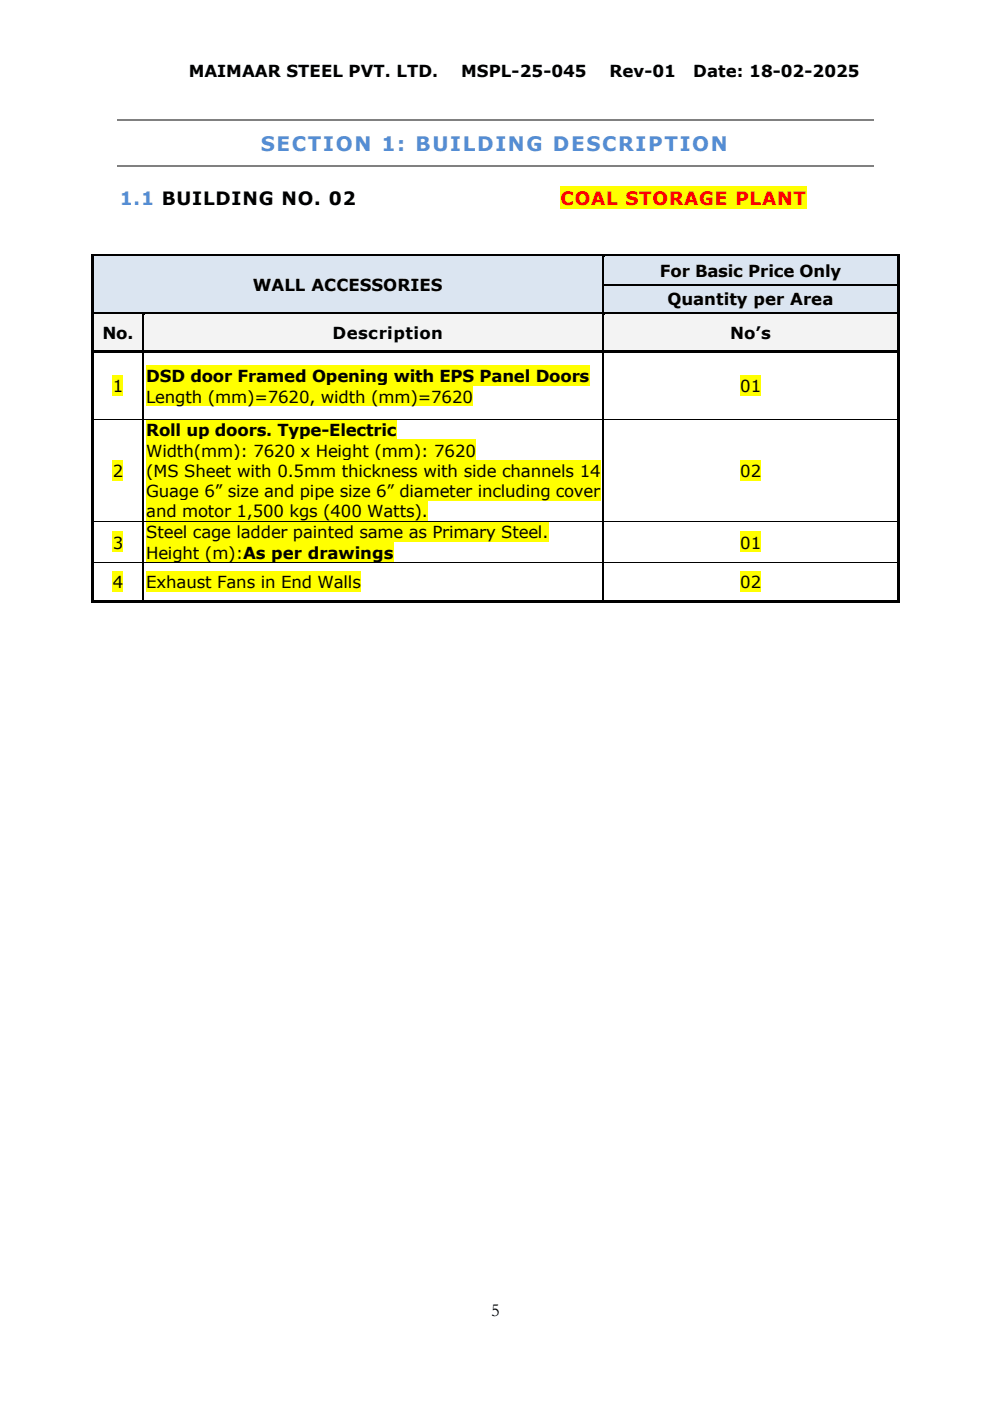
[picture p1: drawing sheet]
<svg xmlns="http://www.w3.org/2000/svg" width="210mm" height="297mm" viewBox="0 0 210 297" stroke-linecap="round" stroke-linejoin="round" font-family="sans-serif">
<defs><g id="words">
<text font-size="4.2" fill="#548dd4" x="55.3" y="32.1">SECTION 1: BUILDING DESCRIPTION</text>
<text font-size="3.9" fill="#548dd4" x="25.4" y="43.4">1.1 BUILDING NO. 02</text>
<text font-size="3.9" fill="#f00" x="118.8" y="43.4">COAL STORAGE PLANT</text>
<text font-size="3.9" x="104.1" y="278.9">5</text>
<g font-size="3.5">
<text x="40" y="16.3">MAIMAAR STEEL PVT. LTD.</text>
<text x="97.8" y="16.3">MSPL-25-045</text>
<text x="129.2" y="16.3">Rev-01</text>
<text x="146.9" y="16.3">Date: 18-02-2025</text>
<text x="139.9" y="58.7">For Basic Price Only</text>
<text x="53.6" y="61.7">WALL ACCESSORIES</text>
<text x="141.5" y="64.7">Quantity per Area</text>
<text x="21.7" y="71.8">No.</text>
<text x="70.5" y="71.8">Description</text>
<text x="154.8" y="71.8">No’s</text>
<text x="23.9" y="83.1">1</text>
<text x="31" y="81">DSD door Framed Opening with EPS Panel Doors</text>
<text x="156.9" y="83.1">01</text>
<text x="31" y="85.3">Length (mm)=7620, width (mm)=7620</text>
<text x="31" y="92.5">Roll up doors. Type-Electric</text>
<text x="23.9" y="101.1">2</text>
<text x="31" y="96.8">Width(mm): 7620 x Height (mm): 7620</text>
<text x="31" y="101.1">(MS Sheet with 0.5mm thickness with side channels 14</text>
<text x="156.9" y="101.1">02</text>
<text x="31" y="105.4">Guage 6” size and pipe size 6” diameter including cover</text>
<text x="31" y="109.7">and motor 1,500 kgs (400 Watts).</text>
<text x="23.9" y="116.3">3</text>
<text x="31" y="114.1">Steel cage ladder painted same as Primary Steel.</text>
<text x="31" y="118.4">Height (m):As per drawings</text>
<text x="156.9" y="116.3">01</text>
<text x="23.9" y="124.6">4</text>
<text x="31" y="124.6">Exhaust Fans in End Walls</text>
<text x="156.9" y="124.6">02</text>
</g>
</g></defs>
<path d="M24.9 25.5h160.3M24.9 35.2h160.3" fill="none" stroke="#808080" stroke-width=".25"/>
<path d="M118.8 39.5h52.3v4.7h-52.3z" fill-rule="evenodd" fill="#ff0"/>
<g fill="#dbe5f1">
<path d="M20 54.4h107.7v11.8h-107.7z" fill-rule="evenodd"/>
<path d="M20.3 58.1h106.9v4.3h-106.9z" fill-rule="evenodd"/>
<path d="M128 54.4h62.1v5.8h-62.1z" fill-rule="evenodd"/>
<path d="M128.5 55.2h61.3v4.2h-61.3z" fill-rule="evenodd"/>
</g>
<g fill="#000">
<path d="M19.4 53.9h.5v.5h-.5z" fill-rule="evenodd"/>
<path d="M19.4 53.9h.5v.5h-.5z" fill-rule="evenodd"/>
<path d="M19.9 53.9h107.8v.5h-107.8z" fill-rule="evenodd"/>
</g>
<path d="M19.9 54.4h107.8" fill="none" stroke="#dbe5f1" stroke-width=".21"/>
<path d="M128 54.4h.3z" fill-rule="evenodd" fill="#dbe5f1"/>
<g fill="#000">
<path d="M127.7 54.4h.3z" fill-rule="evenodd"/>
<path d="M127.7 53.9h.6v.5h-.6z" fill-rule="evenodd"/>
<path d="M128.3 53.9h61.8v.5h-61.8z" fill-rule="evenodd"/>
<path d="M190.1 53.9h.5v.5h-.5z" fill-rule="evenodd"/>
<path d="M190.1 53.9h.5v.5h-.5z" fill-rule="evenodd"/>
<path d="M19.4 54.4h.5v5.8h-.5z" fill-rule="evenodd"/>
<path d="M190.1 54.4h.5v5.8h-.5z" fill-rule="evenodd"/>
</g>
<path d="M128.3 54.4h61.8" fill="none" stroke="#dbe5f1" stroke-width=".21"/>
<path d="M127.9 54.4v5.8" fill="none" stroke="#000" stroke-width=".25"/>
<g fill="#dbe5f1">
<path d="M128 60.5h62.1v5.7h-62.1z" fill-rule="evenodd"/>
<path d="M128.5 61.2h61.3v4.3h-61.3z" fill-rule="evenodd"/>
</g>
<g fill="#000">
<path d="M19.4 60.2h.5v.3h-.5z" fill-rule="evenodd"/>
<path d="M19.4 60.5h.5v5.7h-.5z" fill-rule="evenodd"/>
<path d="M127.7 60.2h.3v.3h-.3z" fill-rule="evenodd"/>
<path d="M190.1 60.2h.5v.3h-.5z" fill-rule="evenodd"/>
<path d="M190.1 60.5h.5v5.7h-.5z" fill-rule="evenodd"/>
</g>
<path d="M127.9 60.5v5.7M128 60.3h62.1" fill="none" stroke="#000" stroke-width=".25"/>
<g fill="#f3f3f3">
<path d="M20 66.7h10.2v7.5h-10.2z" fill-rule="evenodd"/>
<path d="M20.3 68.3h9.4v4.3h-9.4z" fill-rule="evenodd"/>
<path d="M30.5 66.7h97.3v7.5h-97.3z" fill-rule="evenodd"/>
<path d="M31 68.3h96.2v4.3h-96.2z" fill-rule="evenodd"/>
<path d="M128 66.7h62.1v7.5h-62.1z" fill-rule="evenodd"/>
<path d="M128.5 68.3h61.3v4.3h-61.3z" fill-rule="evenodd"/>
</g>
<g fill="#000">
<path d="M19.4 66.2h.5v.5h-.5z" fill-rule="evenodd"/>
<path d="M19.9 66.2h10.3v.5h-10.3z" fill-rule="evenodd"/>
</g>
<path d="M19.9 66.7h10.3" fill="none" stroke="#f3f3f3" stroke-width=".21"/>
<path d="M30.4 66.7h.3z" fill-rule="evenodd" fill="#f3f3f3"/>
<g fill="#000">
<path d="M30.2 66.7h.2z" fill-rule="evenodd"/>
<path d="M30.2 66.2h.5v.5h-.5z" fill-rule="evenodd"/>
<path d="M30.7 66.2h97v.5h-97z" fill-rule="evenodd"/>
</g>
<path d="M30.7 66.7h97" fill="none" stroke="#f3f3f3" stroke-width=".21"/>
<path d="M128 66.7h.3z" fill-rule="evenodd" fill="#f3f3f3"/>
<g fill="#000">
<path d="M19.4 66.7h.5v7.5h-.5z" fill-rule="evenodd"/>
<path d="M127.7 66.7h.3z" fill-rule="evenodd"/>
<path d="M127.7 66.2h.6v.5h-.6z" fill-rule="evenodd"/>
<path d="M128.3 66.2h61.8v.5h-61.8z" fill-rule="evenodd"/>
<path d="M190.1 66.2h.5v.5h-.5z" fill-rule="evenodd"/>
<path d="M190.1 66.7h.5v7.5h-.5z" fill-rule="evenodd"/>
</g>
<path d="M128.3 66.7h61.8" fill="none" stroke="#f3f3f3" stroke-width=".21"/>
<path d="M30.3 66.7v7.5M127.9 66.7v7.5" fill="none" stroke="#000" stroke-width=".25"/>
<g fill="#ff0">
<path d="M23.9 79.6h2.2v4.3h-2.2z" fill-rule="evenodd"/>
<path d="M31 77.4h93.9v4.4h-93.9z" fill-rule="evenodd"/>
<path d="M31 81.8h69.2v4.2h-69.2z" fill-rule="evenodd"/>
<path d="M156.9 79.6h4.4v4.3h-4.4z" fill-rule="evenodd"/>
</g>
<g fill="#000">
<path d="M19.4 74.2h.5v.5h-.5z" fill-rule="evenodd"/>
<path d="M19.9 74.2h10.3v.5h-10.3z" fill-rule="evenodd"/>
<path d="M30.2 74.7h.2z" fill-rule="evenodd"/>
<path d="M30.2 74.2h.5v.5h-.5z" fill-rule="evenodd"/>
<path d="M30.7 74.2h97v.5h-97z" fill-rule="evenodd"/>
<path d="M127.7 74.7h.3z" fill-rule="evenodd"/>
<path d="M127.7 74.2h.6v.5h-.6z" fill-rule="evenodd"/>
<path d="M128.3 74.2h61.8v.5h-61.8z" fill-rule="evenodd"/>
<path d="M190.1 74.2h.5v.5h-.5z" fill-rule="evenodd"/>
<path d="M19.4 74.7h.5v14.1h-.5z" fill-rule="evenodd"/>
<path d="M190.1 74.7h.5v14.1h-.5z" fill-rule="evenodd"/>
</g>
<path d="M30.3 74.7v14.1M127.9 74.7v14.1" fill="none" stroke="#000" stroke-width=".25"/>
<g fill="#ff0">
<path d="M23.9 97.5h2.2v4.3h-2.2z" fill-rule="evenodd"/>
<path d="M31 88.9h53v4.3h-53z" fill-rule="evenodd"/>
<path d="M31 93.2h69.9v4.3h-69.9z" fill-rule="evenodd"/>
<path d="M31 97.5h96.3v4.3h-96.3z" fill-rule="evenodd"/>
<path d="M31 101.8h96.3v4.3h-96.3z" fill-rule="evenodd"/>
<path d="M31 106.1h59.7v4.3h-59.7z" fill-rule="evenodd"/>
<path d="M156.9 97.5h4.4v4.3h-4.4z" fill-rule="evenodd"/>
</g>
<g fill="#000">
<path d="M19.4 88.8h.5v.1h-.5z" fill-rule="evenodd"/>
<path d="M30.2 88.8h.2v.1h-.2z" fill-rule="evenodd"/>
<path d="M127.7 88.8h.3v.1h-.3z" fill-rule="evenodd"/>
<path d="M190.1 88.8h.5v.1h-.5z" fill-rule="evenodd"/>
<path d="M19.4 89h.5v21.4h-.5z" fill-rule="evenodd"/>
<path d="M190.1 89h.5v21.4h-.5z" fill-rule="evenodd"/>
</g>
<path d="M19.9 88.9h10.3M30.4 88.9h97.3M128 88.9h62.1" fill="none" stroke="#000" stroke-width=".21"/>
<path d="M30.3 89v21.4M127.9 89v21.4" fill="none" stroke="#000" stroke-width=".25"/>
<g fill="#ff0">
<path d="M23.9 112.7h2.2v4.3h-2.2z" fill-rule="evenodd"/>
<path d="M31 110.5h85.2v4.4h-85.2z" fill-rule="evenodd"/>
<path d="M31 114.9h52.4v4.2h-52.4z" fill-rule="evenodd"/>
<path d="M156.9 112.7h4.4v4.3h-4.4z" fill-rule="evenodd"/>
</g>
<g fill="#000">
<path d="M19.4 110.4h.5v.1h-.5z" fill-rule="evenodd"/>
<path d="M19.4 110.5h.5v8.6h-.5z" fill-rule="evenodd"/>
<path d="M30.2 110.4h.2v.1h-.2z" fill-rule="evenodd"/>
<path d="M127.7 110.4h.3v.1h-.3z" fill-rule="evenodd"/>
<path d="M190.1 110.4h.5v.1h-.5z" fill-rule="evenodd"/>
<path d="M190.1 110.5h.5v8.6h-.5z" fill-rule="evenodd"/>
</g>
<path d="M19.9 110.5h10.3M30.4 110.5h97.3M128 110.5h62.1" fill="none" stroke="#000" stroke-width=".21"/>
<path d="M30.3 110.5v8.6M127.9 110.5v8.6" fill="none" stroke="#000" stroke-width=".25"/>
<g fill="#ff0">
<path d="M23.9 121.1h2.2v4.3h-2.2z" fill-rule="evenodd"/>
<path d="M31 121.1h45.5v4.3h-45.5z" fill-rule="evenodd"/>
<path d="M156.9 121.1h4.4v4.3h-4.4z" fill-rule="evenodd"/>
</g>
<g fill="#000">
<path d="M19.4 119.1h.5v.2h-.5z" fill-rule="evenodd"/>
<path d="M30.2 119.1h.2v.2h-.2z" fill-rule="evenodd"/>
<path d="M127.7 119.1h.3v.2h-.3z" fill-rule="evenodd"/>
<path d="M190.1 119.1h.5v.2h-.5z" fill-rule="evenodd"/>
<path d="M19.4 119.3h.5v7.9h-.5z" fill-rule="evenodd"/>
<path d="M19.4 127.2h.5v.5h-.5z" fill-rule="evenodd"/>
<path d="M19.4 127.2h.5v.5h-.5z" fill-rule="evenodd"/>
<path d="M19.9 127.2h10.3v.5h-10.3z" fill-rule="evenodd"/>
<path d="M30.2 127.2h.5v.5h-.5z" fill-rule="evenodd"/>
<path d="M30.7 127.2h97v.5h-97z" fill-rule="evenodd"/>
<path d="M127.7 127.2h.6v.5h-.6z" fill-rule="evenodd"/>
<path d="M128.3 127.2h61.8v.5h-61.8z" fill-rule="evenodd"/>
<path d="M190.1 119.3h.5v7.9h-.5z" fill-rule="evenodd"/>
<path d="M190.1 127.2h.5v.5h-.5z" fill-rule="evenodd"/>
<path d="M190.1 127.2h.5v.5h-.5z" fill-rule="evenodd"/>
</g>
<path d="M19.9 119.2h10.3M30.4 119.2h97.3M128 119.2h62.1" fill="none" stroke="#000" stroke-width=".21"/>
<path d="M30.3 119.3v7.9M127.9 119.3v7.9" fill="none" stroke="#000" stroke-width=".25"/>
<use href="#words"/>
</svg>
